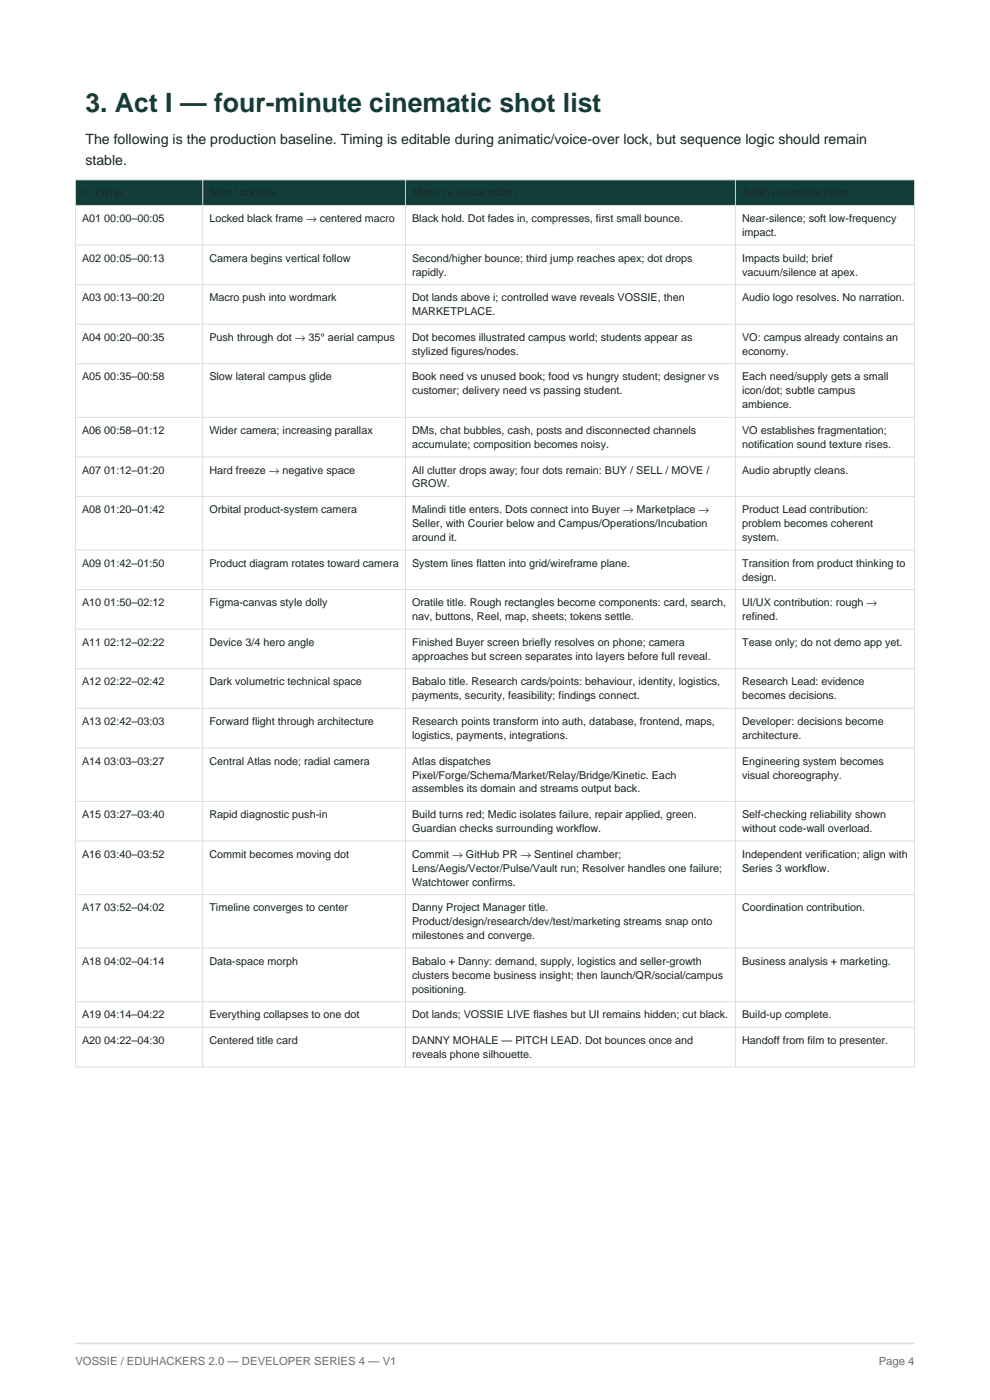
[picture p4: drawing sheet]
<svg xmlns="http://www.w3.org/2000/svg" width="210mm" height="297mm" viewBox="0 0 210 297" stroke-linecap="round" stroke-linejoin="round" font-family="sans-serif">
<defs><g id="words">
<text font-size="5.6" fill="#123e3a" x="18.1" y="23.8">3. Act I — four-minute cinematic shot list</text>
<g font-size="3" fill="#182321">
<text x="18.1" y="30.6">The following is the production baseline. Timing is editable during animatic/voice-over lock, but sequence logic should remain</text>
<text x="18.1" y="35">stable.</text>
</g>
<g font-size="2.4" fill="#66706e">
<text x="16" y="289.5">VOSSIE / EDUHACKERS 2.0 — DEVELOPER SERIES 4 — V1</text>
<text x="186.4" y="289.5">Page 4</text>
</g>
<g font-size="2.3" fill="#182321">
<text x="17.4" y="47.1">A01 00:00–00:05</text>
<text x="44.4" y="47.1">Locked black frame → centered macro</text>
<text x="87.4" y="47.1">Black hold. Dot fades in, compresses, first small bounce.</text>
<text x="157.4" y="47.1">Near-silence; soft low-frequency</text>
<text x="157.4" y="50.1">impact.</text>
<text x="17.4" y="55.5">A02 00:05–00:13</text>
<text x="44.4" y="55.5">Camera begins vertical follow</text>
<text x="87.4" y="55.5">Second/higher bounce; third jump reaches apex; dot drops</text>
<text x="87.4" y="58.5">rapidly.</text>
<text x="157.4" y="55.5">Impacts build; brief</text>
<text x="157.4" y="58.5">vacuum/silence at apex.</text>
<text x="17.4" y="63.9">A03 00:13–00:20</text>
<text x="44.4" y="63.9">Macro push into wordmark</text>
<text x="87.4" y="63.9">Dot lands above i; controlled wave reveals VOSSIE, then</text>
<text x="157.4" y="63.9">Audio logo resolves. No narration.</text>
<text x="87.4" y="66.9">MARKETPLACE.</text>
<text x="17.4" y="72.3">A04 00:20–00:35</text>
<text x="44.4" y="72.3">Push through dot → 35° aerial campus</text>
<text x="87.4" y="72.3">Dot becomes illustrated campus world; students appear as</text>
<text x="87.4" y="75.3">stylized figures/nodes.</text>
<text x="157.4" y="72.3">VO: campus already contains an</text>
<text x="157.4" y="75.3">economy.</text>
<text x="17.4" y="80.7">A05 00:35–00:58</text>
<text x="44.4" y="80.7">Slow lateral campus glide</text>
<text x="87.4" y="80.7">Book need vs unused book; food vs hungry student; designer vs</text>
<text x="87.4" y="83.7">customer; delivery need vs passing student.</text>
<text x="157.4" y="80.7">Each need/supply gets a small</text>
<text x="157.4" y="83.7">icon/dot; subtle campus</text>
<text x="157.4" y="86.6">ambience.</text>
<text x="17.4" y="92.1">A06 00:58–01:12</text>
<text x="44.4" y="92.1">Wider camera; increasing parallax</text>
<text x="87.4" y="92.1">DMs, chat bubbles, cash, posts and disconnected channels</text>
<text x="87.4" y="95">accumulate; composition becomes noisy.</text>
<text x="157.4" y="92.1">VO establishes fragmentation;</text>
<text x="157.4" y="95">notification sound texture rises.</text>
<text x="17.4" y="100.5">A07 01:12–01:20</text>
<text x="44.4" y="100.5">Hard freeze → negative space</text>
<text x="87.4" y="100.5">All clutter drops away; four dots remain: BUY / SELL / MOVE /</text>
<text x="157.4" y="100.5">Audio abruptly cleans.</text>
<text x="87.4" y="103.4">GROW.</text>
<text x="17.4" y="108.9">A08 01:20–01:42</text>
<text x="44.4" y="108.9">Orbital product-system camera</text>
<text x="87.4" y="108.9">Malindi title enters. Dots connect into Buyer → Marketplace →</text>
<text x="87.4" y="111.8">Seller, with Courier below and Campus/Operations/Incubation</text>
<text x="157.4" y="108.9">Product Lead contribution:</text>
<text x="157.4" y="111.8">problem becomes coherent</text>
<text x="87.4" y="114.8">around it.</text>
<text x="157.4" y="114.8">system.</text>
<text x="17.4" y="120.2">A09 01:42–01:50</text>
<text x="44.4" y="120.2">Product diagram rotates toward camera</text>
<text x="87.4" y="120.2">System lines flatten into grid/wireframe plane.</text>
<text x="157.4" y="120.2">Transition from product thinking to</text>
<text x="157.4" y="123.2">design.</text>
<text x="17.4" y="128.6">A10 01:50–02:12</text>
<text x="44.4" y="128.6">Figma-canvas style dolly</text>
<text x="87.4" y="128.6">Oratile title. Rough rectangles become components: card, search,</text>
<text x="87.4" y="131.6">nav, buttons, Reel, map, sheets; tokens settle.</text>
<text x="157.4" y="128.6">UI/UX contribution: rough →</text>
<text x="157.4" y="131.6">refined.</text>
<text x="17.4" y="137">A11 02:12–02:22</text>
<text x="44.4" y="137">Device 3/4 hero angle</text>
<text x="87.4" y="137">Finished Buyer screen briefly resolves on phone; camera</text>
<text x="157.4" y="137">Tease only; do not demo app yet.</text>
<text x="87.4" y="140">approaches but screen separates into layers before full reveal.</text>
<text x="17.4" y="145.4">A12 02:22–02:42</text>
<text x="44.4" y="145.4">Dark volumetric technical space</text>
<text x="87.4" y="145.4">Babalo title. Research cards/points: behaviour, identity, logistics,</text>
<text x="87.4" y="148.4">payments, security, feasibility; findings connect.</text>
<text x="157.4" y="145.4">Research Lead: evidence</text>
<text x="157.4" y="148.4">becomes decisions.</text>
<text x="17.4" y="153.8">A13 02:42–03:03</text>
<text x="44.4" y="153.8">Forward flight through architecture</text>
<text x="87.4" y="153.8">Research points transform into auth, database, frontend, maps,</text>
<text x="157.4" y="153.8">Developer: decisions become</text>
<text x="87.4" y="156.8">logistics, payments, integrations.</text>
<text x="157.4" y="156.8">architecture.</text>
<text x="17.4" y="162.2">A14 03:03–03:27</text>
<text x="44.4" y="162.2">Central Atlas node; radial camera</text>
<text x="87.4" y="162.2">Atlas dispatches</text>
<text x="87.4" y="165.2">Pixel/Forge/Schema/Market/Relay/Bridge/Kinetic. Each</text>
<text x="157.4" y="162.2">Engineering system becomes</text>
<text x="157.4" y="165.2">visual choreography.</text>
<text x="17.4" y="173.6">A15 03:27–03:40</text>
<text x="44.4" y="173.6">Rapid diagnostic push-in</text>
<text x="87.4" y="168.1">assembles its domain and streams output back.</text>
<text x="87.4" y="173.6">Build turns red; Medic isolates failure, repair applied, green.</text>
<text x="157.4" y="173.6">Self-checking reliability shown</text>
<text x="87.4" y="176.5">Guardian checks surrounding workflow.</text>
<text x="157.4" y="176.5">without code-wall overload.</text>
<text x="17.4" y="181.9">A16 03:40–03:52</text>
<text x="44.4" y="181.9">Commit becomes moving dot</text>
<text x="87.4" y="181.9">Commit → GitHub PR → Sentinel chamber;</text>
<text x="87.4" y="184.9">Lens/Aegis/Vector/Pulse/Vault run; Resolver handles one failure;</text>
<text x="157.4" y="181.9">Independent verification; align with</text>
<text x="157.4" y="184.9">Series 3 workflow.</text>
<text x="87.4" y="187.9">Watchtower confirms.</text>
<text x="17.4" y="193.3">A17 03:52–04:02</text>
<text x="44.4" y="193.3">Timeline converges to center</text>
<text x="87.4" y="193.3">Danny Project Manager title.</text>
<text x="87.4" y="196.3">Product/design/research/dev/test/marketing streams snap onto</text>
<text x="157.4" y="193.3">Coordination contribution.</text>
<text x="87.4" y="199.2">milestones and converge.</text>
<text x="17.4" y="204.7">A18 04:02–04:14</text>
<text x="44.4" y="204.7">Data-space morph</text>
<text x="87.4" y="204.7">Babalo + Danny: demand, supply, logistics and seller-growth</text>
<text x="87.4" y="207.6">clusters become business insight; then launch/QR/social/campus</text>
<text x="157.4" y="204.7">Business analysis + marketing.</text>
<text x="87.4" y="210.6">positioning.</text>
<text x="17.4" y="216">A19 04:14–04:22</text>
<text x="17.4" y="221.5">A20 04:22–04:30</text>
<text x="44.4" y="216">Everything collapses to one dot</text>
<text x="44.4" y="221.5">Centered title card</text>
<text x="87.4" y="216">Dot lands; VOSSIE LIVE flashes but UI remains hidden; cut black.</text>
<text x="87.4" y="221.5">DANNY MOHALE — PITCH LEAD. Dot bounces once and</text>
<text x="157.4" y="216">Build-up complete.</text>
<text x="157.4" y="221.5">Handoff from film to presenter.</text>
<text x="87.4" y="224.4">reveals phone silhouette.</text>
</g>
</g></defs>
<path d="M16 285h178" fill="none" stroke="#d9dfdd" stroke-width=".35"/>
<path d="M16 38.2h178v5.4h-178z" fill-rule="evenodd" fill="#123e3a"/>
<g fill="none" stroke="#d9dfdd" stroke-width=".21">
<path d="M16 38.2h178v188.1h-178zM43 38.2v188.1M86 38.2v188.1M156 38.2v188.1M16 43.6h178M16 52h178M16 60.4h178M16 68.8h178M16 77.2h178M16 88.5h178M16 96.9h178M16 105.3h178"/>
<path d="M16 116.7h178M16 125.1h178M16 133.5h178M16 141.9h178M16 150.3h178M16 158.7h178M16 170h178M16 178.4h178M16 189.8h178M16 201.1h178M16 212.5h178M16 217.9h178"/>
</g>
<use href="#words"/>
</svg>
